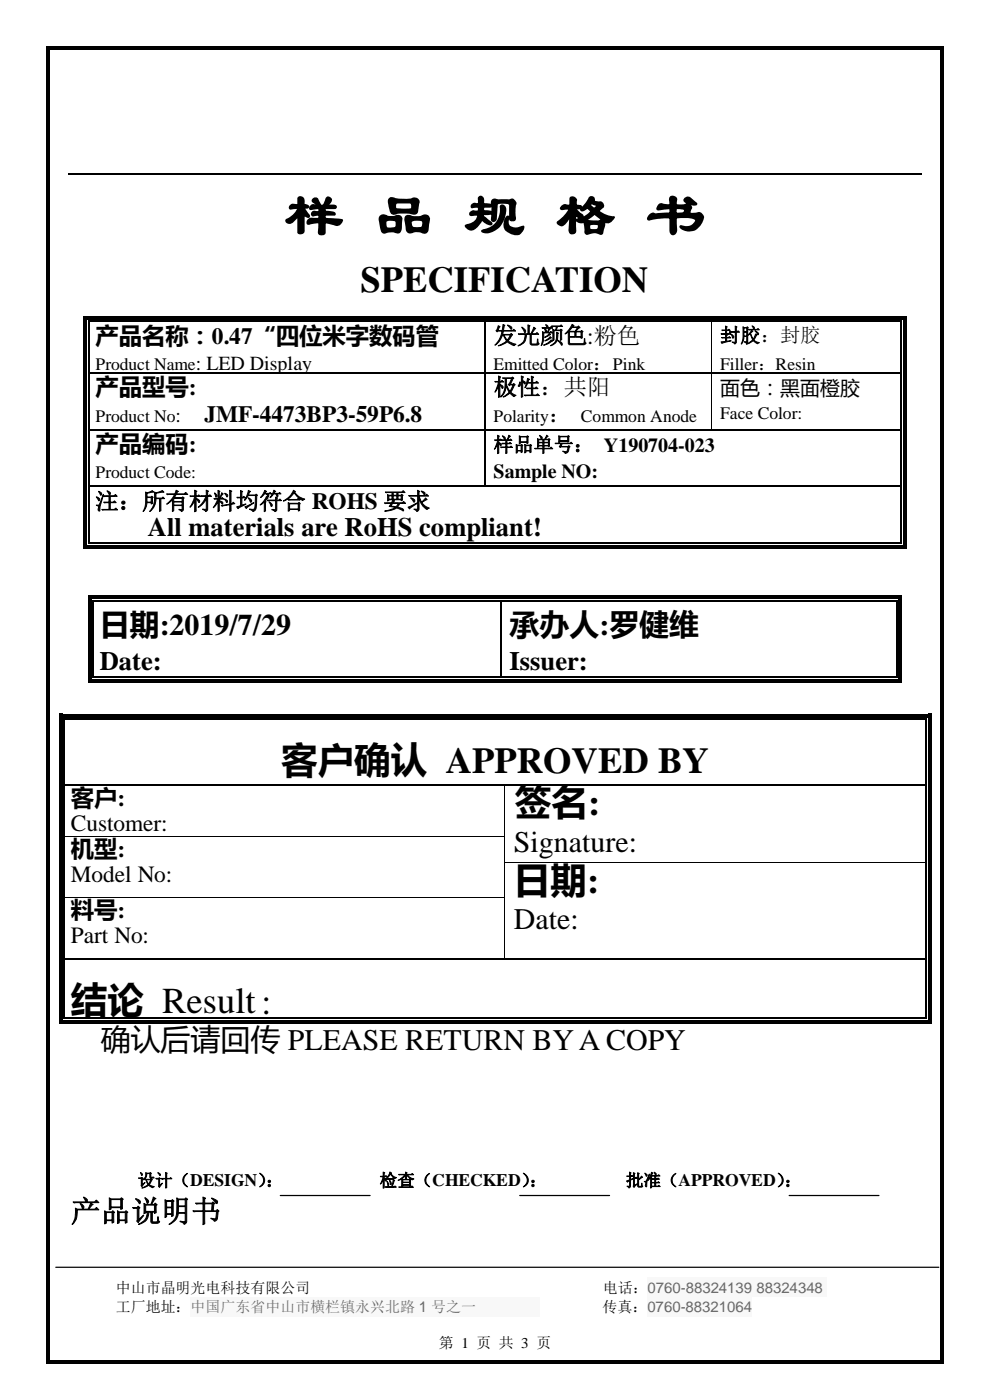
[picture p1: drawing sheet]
<svg xmlns="http://www.w3.org/2000/svg" width="210mm" height="297mm" viewBox="0 0 210 297" stroke-linecap="round" stroke-linejoin="round" font-family="sans-serif">
<defs><g id="words">
<text font-size="12.7" x="60.4" y="49.8">样 品 规 格 书</text>
<g font-size="7.7">
<text x="76.5" y="61.9">SPECIFICATION</text>
<text x="59.7" y="164.1">客户确认 APPROVED BY</text>
<text x="109.2" y="173">签名:</text>
<text x="109" y="189.4">日期:</text>
<text x="15" y="215">结论 Result：</text>
</g>
<g font-size="6.3">
<text x="21.2" y="134.7">日期:2019/7/29</text>
<text x="108.1" y="134.7">承办人:罗健维</text>
<text x="109" y="180.7">Signature:</text>
<text x="109" y="197.2">Date:</text>
<text x="21.4" y="222.8">确认后请回传 PLEASE RETURN BY A COPY</text>
<text x="15" y="259.2">产品说明书</text>
</g>
<g font-size="5.6">
<text x="31.4" y="113.7">All materials are RoHS compliant!</text>
<text x="21.2" y="142">Date:</text>
<text x="108.1" y="142">Issuer:</text>
</g>
<g font-size="5">
<text x="20.2" y="72.9">产品名称：0.47“四位米字数码管</text>
<text x="104.7" y="72.9">发光颜色:粉色</text>
<text x="20.2" y="83.8">产品型号:</text>
<text x="104.7" y="83.8">极性：共阳</text>
<text x="43.4" y="89.5">JMF-4473BP3-59P6.8</text>
<text x="116.4" y="89.5">：</text>
<text x="20.2" y="95.8">产品编码:</text>
<text x="20.2" y="108.1">注：所有材料均符合 ROHS 要求</text>
<text x="15" y="171">客户:</text>
<text x="15" y="176.3">Customer:</text>
<text x="15" y="181.8">机型:</text>
<text x="15" y="187.1">Model No:</text>
<text x="15" y="194.8">料号:</text>
<text x="15" y="200.1">Part No:</text>
</g>
<g font-size="4.2">
<text x="152.8" y="72.6">封胶：封胶</text>
<text x="152.8" y="83.8">面色：黑面橙胶</text>
<text x="104.7" y="95.8">样品单号： Y190704-023</text>
<text x="104.7" y="101.5">Sample NO:</text>
</g>
<g font-size="3.7">
<text x="20.2" y="78.5">Product Name: LED Display</text>
<text x="104.7" y="78.5">Emitted Color：Pink</text>
<text x="152.8" y="78.4">Filler：Resin</text>
<text x="20.2" y="89.5">Product No:</text>
<text x="104.7" y="89.5">Polarity</text>
<text x="123.2" y="89.5">Common Anode</text>
<text x="152.8" y="89">Face Color:</text>
<text x="20.2" y="101.5">Product Code:</text>
<text x="29.2" y="251.7">设计（DESIGN）</text>
<text x="56.4" y="251.7">：</text>
<text x="80.5" y="251.7">检查（CHECKED）</text>
<text x="112.3" y="251.7">：</text>
<text x="132.8" y="251.7">批准（APPROVED）</text>
<text x="166.4" y="251.7">：</text>
</g>
<g font-size="3.2">
<text x="24.6" y="274.2">中山市晶明光电科技有限公司</text>
<text x="127.9" y="274.2">电话：</text>
<text x="24.6" y="278.3">工厂地址：</text>
<text x="127.8" y="278.3">传真：</text>
<text x="93.1" y="286.1">第 1 页 共 3 页</text>
</g>
<g font-size="3.2" fill="#676868">
<text x="137.4" y="274.2">0760-88324139 88324348</text>
<text x="40.4" y="278.3">中国广东省中山市横栏镇永兴北路 1 号之一</text>
<text x="137.4" y="278.3">0760-88321064</text>
</g>
</g></defs>
<path d="M14.5 36.9h181.1" fill="none" stroke="#000" stroke-width=".25"/>
<g fill="#f8f8f8">
<path d="M137.4 271.1h38.1v4.1h-38.1z" fill-rule="evenodd"/>
<path d="M40.4 275.2h74.2v4.1h-74.2z" fill-rule="evenodd"/>
<path d="M137.4 275.2h22.2v4.1h-22.2z" fill-rule="evenodd"/>
</g>
<path d="M59.5 253.6h19M110.3 253.6h19M167.4 253.6h19.1M11.8 268.9h187.4" fill="none" stroke="#000" stroke-width=".26"/>
<g fill="#000">
<path d="M9.9 9.9h.7v.7h-.7z" fill-rule="evenodd"/>
<path d="M9.9 9.9h.7v.7h-.7z" fill-rule="evenodd"/>
<path d="M10.6 9.9h188.8v.7h-188.8z" fill-rule="evenodd"/>
<path d="M199.4 9.9h.8v.7h-.8z" fill-rule="evenodd"/>
<path d="M199.4 9.9h.8v.7h-.8z" fill-rule="evenodd"/>
<path d="M17.7 67h.8v1.3h-.8z" fill-rule="evenodd"/>
<path d="M17.7 67h1.3v.8h-1.3z" fill-rule="evenodd"/>
<path d="M17.7 68.3h.8v10.7h-.8z" fill-rule="evenodd"/>
<path d="M17.7 79h.8v.3h-.8z" fill-rule="evenodd"/>
<path d="M18.7 68h.3v.3h-.3z" fill-rule="evenodd"/>
<path d="M18.7 68h.3v.3h-.3z" fill-rule="evenodd"/>
<path d="M18.7 79h.3v.3h-.3z" fill-rule="evenodd"/>
<path d="M19 67h83.7v.8h-83.7z" fill-rule="evenodd"/>
<path d="M102.7 68.3h.2z" fill-rule="evenodd"/>
<path d="M102.7 67h1.2v.8h-1.2z" fill-rule="evenodd"/>
<path d="M102.7 68h1.2v.3h-1.2z" fill-rule="evenodd"/>
<path d="M102.7 79h.2v.3h-.2z" fill-rule="evenodd"/>
<path d="M103.9 67h46.9v.8h-46.9z" fill-rule="evenodd"/>
<path d="M150.8 68.3h.2z" fill-rule="evenodd"/>
<path d="M150.8 67h1.3v.8h-1.3z" fill-rule="evenodd"/>
<path d="M150.8 68h1.3v.3h-1.3z" fill-rule="evenodd"/>
<path d="M150.8 79h.3v.3h-.3z" fill-rule="evenodd"/>
<path d="M152.1 67h39v.8h-39z" fill-rule="evenodd"/>
<path d="M191.1 67h1.3v.8h-1.3z" fill-rule="evenodd"/>
<path d="M191.1 68h.2v.3h-.2z" fill-rule="evenodd"/>
<path d="M191.1 68h.2v.3h-.2z" fill-rule="evenodd"/>
<path d="M191.1 79h.2v.3h-.2z" fill-rule="evenodd"/>
<path d="M191.6 67h.8v1.3h-.8z" fill-rule="evenodd"/>
<path d="M191.6 68.3h.8v10.7h-.8z" fill-rule="evenodd"/>
<path d="M191.6 79h.8v.3h-.8z" fill-rule="evenodd"/>
<path d="M17.7 79.3h.8v11.7h-.8z" fill-rule="evenodd"/>
<path d="M17.7 91h.8v.3h-.8z" fill-rule="evenodd"/>
<path d="M18.7 91h.3v.3h-.3z" fill-rule="evenodd"/>
<path d="M102.7 91h.2v.3h-.2z" fill-rule="evenodd"/>
<path d="M150.8 91h.3v.3h-.3z" fill-rule="evenodd"/>
<path d="M191.1 91h.2v.3h-.2z" fill-rule="evenodd"/>
<path d="M191.6 79.3h.8v11.7h-.8z" fill-rule="evenodd"/>
<path d="M191.6 91h.8v.3h-.8z" fill-rule="evenodd"/>
<path d="M17.7 91.3h.8v11.7h-.8z" fill-rule="evenodd"/>
<path d="M17.7 103h.8v.3h-.8z" fill-rule="evenodd"/>
<path d="M17.7 103.3h.8v11.8h-.8z" fill-rule="evenodd"/>
<path d="M17.7 115.1h.8v1.2h-.8z" fill-rule="evenodd"/>
<path d="M17.7 115.6h1.3v.7h-1.3z" fill-rule="evenodd"/>
<path d="M18.7 103h.3v.3h-.3z" fill-rule="evenodd"/>
<path d="M18.7 115.1h.3v.2h-.3z" fill-rule="evenodd"/>
<path d="M18.7 115.1h.3v.2h-.3z" fill-rule="evenodd"/>
<path d="M19 115.6h172.1v.7h-172.1z" fill-rule="evenodd"/>
<path d="M102.7 103h.2v.3h-.2z" fill-rule="evenodd"/>
<path d="M191.1 103h.2v.3h-.2z" fill-rule="evenodd"/>
<path d="M191.1 115.6h1.3v.7h-1.3z" fill-rule="evenodd"/>
<path d="M191.1 115.1h.2v.2h-.2z" fill-rule="evenodd"/>
<path d="M191.1 115.1h.2v.2h-.2z" fill-rule="evenodd"/>
<path d="M191.6 91.3h.8v11.7h-.8z" fill-rule="evenodd"/>
<path d="M191.6 103h.8v.3h-.8z" fill-rule="evenodd"/>
<path d="M191.6 103.3h.8v11.8h-.8z" fill-rule="evenodd"/>
<path d="M191.6 115.1h.8v1.2h-.8z" fill-rule="evenodd"/>
<path d="M18.6 126.3h.8v1.3h-.8z" fill-rule="evenodd"/>
<path d="M18.6 126.3h1.3v.7h-1.3z" fill-rule="evenodd"/>
<path d="M19.6 127.3h.3v.3h-.3z" fill-rule="evenodd"/>
<path d="M19.6 127.3h.3v.2h-.3z" fill-rule="evenodd"/>
<path d="M19.9 126.3h86.2v.7h-86.2z" fill-rule="evenodd"/>
<path d="M106.1 127.5l.2 .1z" fill-rule="evenodd"/>
<path d="M106.1 126.3h1.2v.7h-1.2z" fill-rule="evenodd"/>
<path d="M106.1 127.3h1.2v.2h-1.2z" fill-rule="evenodd"/>
<path d="M107.3 126.3h82.8v.7h-82.8z" fill-rule="evenodd"/>
<path d="M190.1 126.3h1.3v.7h-1.3z" fill-rule="evenodd"/>
<path d="M190.1 127.3h.3v.3h-.3z" fill-rule="evenodd"/>
<path d="M190.1 127.3h.3v.2h-.3z" fill-rule="evenodd"/>
<path d="M190.6 126.3h.8v1.3h-.8z" fill-rule="evenodd"/>
<path d="M12.5 151.4h.8v1.4h-.8z" fill-rule="evenodd"/>
<path d="M12.5 151.4h1.3v.8h-1.3z" fill-rule="evenodd"/>
<path d="M13.5 152.5h.3v.3h-.3z" fill-rule="evenodd"/>
<path d="M13.5 152.5h.3v.2h-.3z" fill-rule="evenodd"/>
<path d="M13.8 151.4h182.5v.8h-182.5z" fill-rule="evenodd"/>
<path d="M18.6 127.6h.8v15.9h-.8z" fill-rule="evenodd"/>
<path d="M18.6 143.5h.8v1.3h-.8z" fill-rule="evenodd"/>
<path d="M18.6 144h1.3v.8h-1.3z" fill-rule="evenodd"/>
<path d="M19.6 143.5h.3v.3h-.3z" fill-rule="evenodd"/>
<path d="M19.6 143.5h.3v.3h-.3z" fill-rule="evenodd"/>
<path d="M19.9 144h86.2v.8h-86.2z" fill-rule="evenodd"/>
<path d="M106.1 143.5h1.2v.3h-1.2z" fill-rule="evenodd"/>
<path d="M106.1 144h1.2v.8h-1.2z" fill-rule="evenodd"/>
<path d="M107.3 144h82.8v.8h-82.8z" fill-rule="evenodd"/>
<path d="M190.1 144h1.3v.8h-1.3z" fill-rule="evenodd"/>
<path d="M190.1 143.5h.3v.3h-.3z" fill-rule="evenodd"/>
<path d="M190.1 143.5h.3v.3h-.3z" fill-rule="evenodd"/>
<path d="M190.6 127.6h.8v15.9h-.8z" fill-rule="evenodd"/>
<path d="M190.6 143.5h.8v1.3h-.8z" fill-rule="evenodd"/>
<path d="M196.3 151.4h1.3v.8h-1.3z" fill-rule="evenodd"/>
<path d="M196.3 152.5h.3v.3h-.3z" fill-rule="evenodd"/>
<path d="M196.3 152.5h.3v.2h-.3z" fill-rule="evenodd"/>
<path d="M196.8 151.4h.8v1.4h-.8z" fill-rule="evenodd"/>
<path d="M12.5 152.8h.8v13.7h-.8z" fill-rule="evenodd"/>
<path d="M12.5 166.5h.8v.2h-.8z" fill-rule="evenodd"/>
<path d="M12.5 166.7h.8v10.7h-.8z" fill-rule="evenodd"/>
<path d="M12.5 177.4h.8v.2h-.8z" fill-rule="evenodd"/>
<path d="M13.5 166.5h.3v.2h-.3z" fill-rule="evenodd"/>
<path d="M13.5 177.4h.3v.2h-.3z" fill-rule="evenodd"/>
<path d="M107 166.5h.3v.2h-.3z" fill-rule="evenodd"/>
<path d="M107 177.4h.2v.2h-.2z" fill-rule="evenodd"/>
<path d="M196.3 166.5h.3v.2h-.3z" fill-rule="evenodd"/>
<path d="M196.3 177.4h.3v.2h-.3z" fill-rule="evenodd"/>
<path d="M196.8 152.8h.8v13.7h-.8z" fill-rule="evenodd"/>
<path d="M196.8 166.5h.8v.2h-.8z" fill-rule="evenodd"/>
<path d="M196.8 166.7h.8v10.7h-.8z" fill-rule="evenodd"/>
<path d="M196.8 177.4h.8v.2h-.8z" fill-rule="evenodd"/>
<path d="M12.5 177.6h.8v5.3h-.8z" fill-rule="evenodd"/>
<path d="M12.5 182.9h.8v.3h-.8z" fill-rule="evenodd"/>
<path d="M12.5 183.2h.8v7.1h-.8z" fill-rule="evenodd"/>
<path d="M12.5 190.3h.8v.3h-.8z" fill-rule="evenodd"/>
<path d="M13.5 182.9h.3v.3h-.3z" fill-rule="evenodd"/>
<path d="M13.5 190.3h.3v.3h-.3z" fill-rule="evenodd"/>
<path d="M107 182.9h.2v.3h-.2z" fill-rule="evenodd"/>
<path d="M107 190.3h.2v.3h-.2z" fill-rule="evenodd"/>
<path d="M196.3 182.9h.3v.3h-.3z" fill-rule="evenodd"/>
<path d="M196.3 190.3h.3v.3h-.3z" fill-rule="evenodd"/>
<path d="M196.8 177.6h.8v5.3h-.8z" fill-rule="evenodd"/>
<path d="M196.8 182.9h.8v.3h-.8z" fill-rule="evenodd"/>
<path d="M196.8 183.2h.8v7.1h-.8z" fill-rule="evenodd"/>
<path d="M196.8 190.3h.8v.3h-.8z" fill-rule="evenodd"/>
<path d="M12.5 190.6h.8v12.8h-.8z" fill-rule="evenodd"/>
<path d="M12.5 203.4h.8v.2h-.8z" fill-rule="evenodd"/>
<path d="M12.5 203.6h.8v12.3h-.8z" fill-rule="evenodd"/>
<path d="M12.5 215.9h.8v1.3h-.8z" fill-rule="evenodd"/>
<path d="M12.5 216.4h1.3v.8h-1.3z" fill-rule="evenodd"/>
<path d="M13.5 203.4h.3v.2h-.3z" fill-rule="evenodd"/>
<path d="M13.5 215.9h.3v.3h-.3z" fill-rule="evenodd"/>
<path d="M13.5 215.9h.3v.3h-.3z" fill-rule="evenodd"/>
<path d="M13.8 216.4h182.5v.8h-182.5z" fill-rule="evenodd"/>
<path d="M107 203.4h.3v.2h-.3z" fill-rule="evenodd"/>
<path d="M196.3 203.4h.3v.2h-.3z" fill-rule="evenodd"/>
<path d="M196.3 216.4h1.3v.8h-1.3z" fill-rule="evenodd"/>
<path d="M196.3 215.9h.3v.3h-.3z" fill-rule="evenodd"/>
<path d="M196.3 215.9h.3v.3h-.3z" fill-rule="evenodd"/>
<path d="M196.8 190.6h.8v12.8h-.8z" fill-rule="evenodd"/>
<path d="M196.8 203.4h.8v.2h-.8z" fill-rule="evenodd"/>
<path d="M196.8 203.6h.8v12.3h-.8z" fill-rule="evenodd"/>
<path d="M196.8 215.9h.8v1.3h-.8z" fill-rule="evenodd"/>
<path d="M9.9 10.6h.7v277.9h-.7z" fill-rule="evenodd"/>
<path d="M9.9 288.5h.7v.8h-.7z" fill-rule="evenodd"/>
<path d="M9.9 288.5h.7v.8h-.7z" fill-rule="evenodd"/>
<path d="M10.6 288.5h188.8v.8h-188.8z" fill-rule="evenodd"/>
<path d="M199.4 10.6h.8v277.9h-.8z" fill-rule="evenodd"/>
<path d="M199.4 288.5h.8v.8h-.8z" fill-rule="evenodd"/>
<path d="M199.4 288.5h.8v.8h-.8z" fill-rule="evenodd"/>
</g>
<g fill="none" stroke="#000" stroke-width=".25">
<path d="M18.8 68.3v10.7M18.8 79.3v11.7M19 68.2h83.7M19 79.2h83.7M102.8 68.3v10.7M102.8 79.3v11.7M102.9 79.2h47.9M103.9 68.2h46.9M151.1 79.2h40M152.1 68.2h39M191.2 68.3v10.7M191.2 79.3v11.7"/>
<path d="M18.8 91.3v11.7M19 91.2h83.7M102.8 91.3v11.7M102.9 91.2h47.9M151.1 91.2h40M191.2 91.3v11.7M18.8 103.3v11.8M19 103.1h83.7M19 115.2h172.1M102.9 103.1h88.2M191.2 103.3v11.8M19.8 127.6v15.9"/>
<path d="M19.9 127.4h86.2M106.2 127.6v15.9M107.3 127.4h82.8M190.2 127.6v15.9M13.6 152.8v13.7M13.8 152.6h182.5M19.9 143.7h86.2M107.3 143.7h82.8M196.5 152.8v13.7M13.6 166.7v10.7M13.6 177.6v5.3M13.8 166.6h93.2"/>
<path d="M107.3 166.6h89M196.5 166.7v10.7M196.5 177.6v5.3M13.6 183.2v7.1M13.6 190.6v12.8M196.5 183.2v7.1M196.5 190.6v12.8M13.6 203.6v12.3M13.8 203.5h93.2M13.8 216.1h182.5M107.3 203.5h89M196.5 203.6v12.3"/>
</g>
<path d="M150.9 68.3v10.7M150.9 79.3v11.7M13.8 177.4h93.2M107.1 166.7v10.7M107.1 177.6v5.3M13.8 190.4h93.2M107.1 183.2v7.1M107.1 190.6v12.8M107.2 183h89.1" fill="none" stroke="#000" stroke-width=".21"/>
<use href="#words"/>
</svg>
